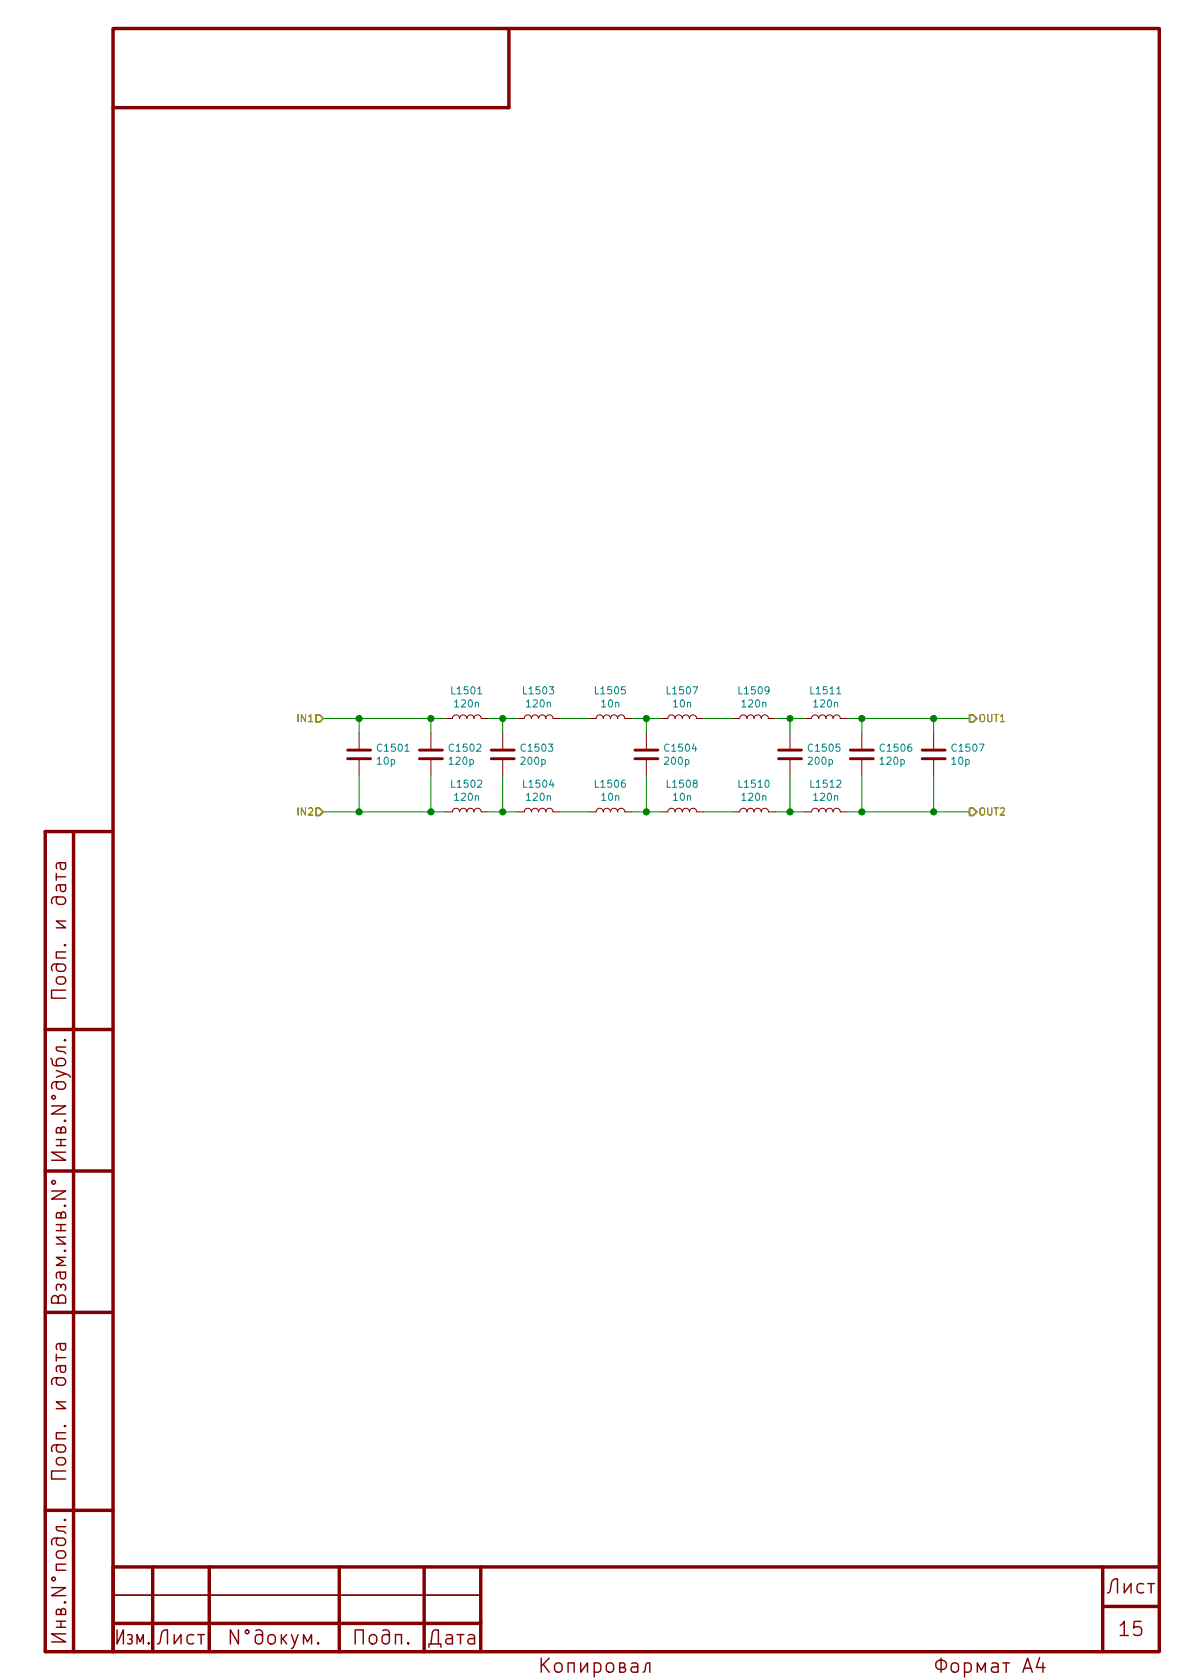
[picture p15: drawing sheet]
<svg xmlns="http://www.w3.org/2000/svg" width="210mm" height="297mm" viewBox="0 0 210 297" stroke-linecap="round" stroke-linejoin="round" font-family="sans-serif">
<defs><g id="words">
<g font-size="3.5" fill="#840000">
<text x="11.7" y="197.4" transform="rotate(-90 11.7 197.4)">.N°.</text>
<text x="11.7" y="222.4" transform="rotate(-90 11.7 222.4)">..N°</text>
<text x="11.7" y="282.4" transform="rotate(-90 11.7 282.4)">.N°.</text>
<text x="23.1" y="290.8">.</text>
<text x="46.1" y="290.8">N°.</text>
<text x="198.1" y="289.3">15</text>
<text x="166" y="295.8">A4</text>
</g>
<g font-size="1.8" fill="#008484">
<text x="80" y="122.8">L1501</text>
<text x="80.5" y="125.1">120n</text>
<text x="92.7" y="122.8">L1503</text>
<text x="93.2" y="125.1">120n</text>
<text x="105.4" y="122.8">L1505</text>
<text x="106.4" y="125.1">10n</text>
<text x="118.1" y="122.8">L1507</text>
<text x="119.1" y="125.1">10n</text>
<text x="130.8" y="122.8">L1509</text>
<text x="131.3" y="125.1">120n</text>
<text x="143.5" y="122.8">L1511</text>
<text x="144" y="125.1">120n</text>
<text x="66.8" y="135.2">10p</text>
<text x="67" y="132.9">C1501</text>
<text x="79.6" y="135.2">120p</text>
<text x="79.7" y="132.9">C1502</text>
<text x="92.3" y="135.2">200p</text>
<text x="92.4" y="132.9">C1503</text>
<text x="117.7" y="135.2">200p</text>
<text x="117.8" y="132.9">C1504</text>
<text x="143.1" y="135.2">200p</text>
<text x="143.2" y="132.9">C1505</text>
<text x="155.8" y="135.2">120p</text>
<text x="155.9" y="132.9">C1506</text>
<text x="168.4" y="135.2">10p</text>
<text x="168.6" y="132.9">C1507</text>
<text x="80" y="139.3">L1502</text>
<text x="80.5" y="141.6">120n</text>
<text x="92.7" y="139.3">L1504</text>
<text x="93.2" y="141.6">120n</text>
<text x="105.4" y="139.3">L1506</text>
<text x="106.4" y="141.6">10n</text>
<text x="118.1" y="139.3">L1508</text>
<text x="119.1" y="141.6">10n</text>
<text x="130.8" y="139.3">L1510</text>
<text x="131.3" y="141.6">120n</text>
<text x="143.5" y="139.3">L1512</text>
<text x="144" y="141.6">120n</text>
</g>
<g font-size="1.8" fill="#848400">
<text x="52.9" y="127.7">IN1</text>
<text x="173" y="127.7">OUT1</text>
<text x="52.9" y="144.2">IN2</text>
<text x="173" y="144.2">OUT2</text>
</g>
</g></defs>
<g fill="none" stroke="#840000" stroke-width=".61">
<path d="M20 5h185v287h-185zM90 5v14h-70M13 147v145M20 147h-12v145h12M8 182h12M8 207h12M8 232h12M8 267h12M27 277v15M37 277v15M60 277v15M75 277v15"/>
<path d="M85 277v15M195 277v15M205 277h-185v15M20 287h65M195 284h10"/>
</g>
<path d="M20 282h65" fill="none" stroke="#840000" stroke-width=".3"/>
<g fill="none" stroke="#840000" stroke-width=".25">
<path d="M10 154.4v1.2M10 155h1.6M10.2 158.6a.82 .82 0 0 0-.1 1.1l.3 .2h.7a.68 .68 0 0 0 .5-.7 .68 .68 0 0 0-.5-.6h-1.5l-.3 .1-.2 .4 .1 .7M10.5 156.4l.2 .9a.48 .48 0 0 0 .4 .4 .48 .48 0 0 0 .5-.4l-.1-.9M10.5 152.5l.2 .9a.48 .48 0 0 0 .4 .3 .48 .48 0 0 0 .5-.3l-.1-.9M11.6 156.4h-1.3l-.2 .2-.1 .2 .1 .7M11.6 152.5h-1.3l-.2 .2-.1 .2 .1 .7M10.2 172.8l.9-.1a.67 .67 0 0 1 .5 .7 .67 .67 0 0 1-.5 .6h-.7a.69 .69 0 0 1-.2-1.2zM10.2 170.4a.82 .82 0 0 0-.1 1.1l.3 .2h.7a.67 .67 0 0 0 .5-.6 .67 .67 0 0 0-.5-.7h-1.5l-.3 .2a.79 .79 0 0 0-.1 1M11.4 167.1l.1-.1 .1 .1-.1 .1-.1-.1h.2M11.6 175.1h-2.5v1.4h2.5M11.6 168.3h-1.6v1.1h1.6"/>
<path d="M11.6 162.9h-1.6l1.6 1.1h-1.6M9 187.1l.2 .4v.5l.3 .3 1.6 .1a.67 .67 0 0 0 .5-.6 .67 .67 0 0 0-.5-.7h-.7l-.2 .2a.78 .78 0 0 0 0 1.1M10 189.3l2.2 .8 .2 .4M10.8 199.7l.1-.3 .2-.2 .4 .2 .1 .2v.7h-1.6l.1-.8 .2-.1 .4 .1 .1 .8M11.4 183.9l.1-.1 .1 .1-.1 .2-.1-.2h.2M11.6 185.1h-1.6l.1 .6 1.2 .2 .3 .4M11.6 189.9l-1.6 .6M9.1 210.6h2.5l-2.5 1.4h2.5M9.2 208.8l.3-.1 .2 .1 .1 .3-.1 .2-.2 .1-.3-.1-.1-.2zM10 202.6h1.6M10 201.5h1.6M10.8 214.7l.1-.3 .2-.1 .4 .1 .1 .2v.7h-1.6l.1-.8 .2-.1 .4 .1 .1 .8"/>
<path d="M10.8 201.5v1.1M11.4 213.2l.1-.1 .1 .1-.1 .1-.1-.1h.2M11.6 203.7h-2.5l2.5 1.4h-2.5M10 239.5v1.2M10.1 228.1l-.1-.7 .1-.2 .2-.1 .4 .1 .1 .2 .3-.3 .4 .1 .1 .2-.1 .7M10.3 229.6l.1-.4a.69 .69 0 0 1 1.2 .2v1h-2.5v-.8a.61 .61 0 0 1 .6-.5 .61 .61 0 0 1 .6 .5v.8M10.5 224.9l.2 .3v.6a.48 .48 0 0 0 .4 .3 .48 .48 0 0 0 .5-.3v-.6l-.1-.3M10.5 237.6l.2 .8a.48 .48 0 0 0 .4 .4 .48 .48 0 0 0 .5-.4l-.1-.8M10.8 227.4v.2M11.6 224.9h-1.3l-.2 .2-.1 .2 .1 .7M11.6 222.3h-1.6l1.3 .7-1.3 .7h1.6M11.6 237.6h-1.3l-.2 .1-.1 .2 .1 .7"/>
<path d="M10 240h1.6M10.1 257.9l.3-.2h.7a.67 .67 0 0 1 .5 .7 .67 .67 0 0 1-.5 .6h-.7a.67 .67 0 0 1-.3-1.1zM10.2 255.5a.82 .82 0 0 0-.1 1l.3 .3h.7a.67 .67 0 0 0 .5-.7 .67 .67 0 0 0-.5-.6h-1.5l-.3 .1a.79 .79 0 0 0-.1 1.1M10.2 243.6a.82 .82 0 0 0-.1 1.1l.3 .2h.7a.68 .68 0 0 0 .5-.6 .68 .68 0 0 0-.5-.7h-1.5l-.3 .1-.2 .4 .1 .7M10.5 241.5l.2 .8a.48 .48 0 0 0 .4 .4 .48 .48 0 0 0 .5-.4l-.1-.8M11.4 252.1l.1-.1 .1 .1-.1 .2-.1-.2h.2M11.6 253.3h-1.6v1.1h1.6M11.6 247.9h-1.6l1.6 1.2h-1.6M11.6 241.5h-1.3l-.2 .1-.1 .2 .1 .7M10.2 274.3l.9-.1a.67 .67 0 0 1 .5 .7 .67 .67 0 0 1-.5 .6h-.7a.69 .69 0 0 1-.2-1.2zM10.2 271.9a.82 .82 0 0 0-.1 1.1l.3 .2h.7a.67 .67 0 0 0 .5-.6 .67 .67 0 0 0-.5-.7h-1.5l-.3 .2a.79 .79 0 0 0-.1 1M11.4 268.7l.1-.1 .1 .1-.1 .2-.1-.2h.2"/>
<path d="M11.6 269.9h-1.6l.1 .6 1.2 .2 .3 .4M11.6 260.1h-2.5v1.4h2.5M198.8 280v1.6l1.2-1.6v1.6M202.9 280h1.2M203.6 280v1.6M10 287.7h1.6M10 286.7h1.6M10.8 284.9l.1-.4 .2-.1 .4 .1 .1 .2v.8h-1.6l.1-.9 .2-.1 .4 .1 .1 .9M10.8 286.7v1M11.4 283.3l.1-.1 .1 .1-.1 .1-.1-.1h.2M11.6 288.9h-2.5l2.5 1.4h-2.5M20.7 288.2v2.5l1.1-2.5v2.5"/>
<path d="M22.6 289.1l.1-.1 .6 .1 .1 .4-.3 .3a.45 .45 0 0 1 .3 .4 .45 .45 0 0 1-.3 .5l-.5-.2M24.2 290.7v-1.7l.6 1.3 .5-1.3v1.7M26.3 290.4v.3l-.1-.2 .1-.1v.3M27.8 290.7l.4-.2 .1-.2 .2-1.4a.86 .86 0 0 1 1.1-.7v2.5M30.8 289v1.7l1.2-1.7v1.7M34.2 289.1a.82 .82 0 0 0-1 .1l-.1 .3 .1 .9 .3 .3 .7-.2M35 289h1.1M35.6 289v1.7M42.2 288.2v2.5l-1.5-2.5v2.5M43.5 288.3l.2-.1 .2 .1 .2 .2-.2 .3-.2 .1-.2-.1-.1-.3zM45.2 288.3a.79 .79 0 0 1 1.1 .1l.1 .3v1.5a.67 .67 0 0 1-.6 .5 .67 .67 0 0 1-.7-.5l.1-1a.82 .82 0 0 1 1.1-.1l.1 .1M51.5 289l.6 1.7"/>
<path d="M52.7 289l-.8 2.2-.4 .3M53.7 290.7v-1.7l.7 1.3 .7-1.3v1.7M56.3 290.4l.1 .1-.1 .2-.1-.2 .1-.1v.3M62.8 290.7v-2.5h1.4v2.5M65.6 289.1a.7 .7 0 0 1 1 .4v.7a.68 .68 0 0 1-.6 .5 .68 .68 0 0 1-.7-.5v-.7zM67.7 288.3l.7-.1 .4 .2 .1 1.8a.67 .67 0 0 1-.7 .5 .67 .67 0 0 1-.6-.5v-.7l.1-.3a.78 .78 0 0 1 1.2 0M69.9 290.7v-1.7h1.1v1.7M72.2 290.4l.1 .1-.1 .2-.1-.2 .1-.1v.3M75.8 291.2v-.5h2.2v.5M76.2 290.7l.3-2 .1-.3 .3-.2h.6v2.5M78.9 289.1l.3-.1 .7 .1 .1 .3v1.3M80 289.6l-.8 .1a.48 .48 0 0 0-.4 .5 .48 .48 0 0 0 .4 .5l.8-.2"/>
<path d="M80.8 289h1.2M81.4 289v1.7M82.9 289.1l.2-.1 .7 .1 .1 .3v1.3M83.9 289.6l-.8 .1a.48 .48 0 0 0-.4 .5 .48 .48 0 0 0 .4 .5l.8-.2M95.7 293.2v2.5M96.1 294.2l1 1.5M97.1 293.2l-1.4 1.4M98.2 294.2a.69 .69 0 0 1 1.2 .3v.7a.68 .68 0 0 1-.7 .5 .68 .68 0 0 1-.6-.5v-.7zM100.5 295.7v-1.7h1v1.7M102.7 294v1.7l1.2-1.7v1.7M105.1 294.1a.82 .82 0 0 1 1 .1l.1 .3-.1 .9-.3 .3-.7-.2M105.1 294v2.5"/>
<path d="M107.3 294.2a.69 .69 0 0 1 1.2 .3v.7a.67 .67 0 0 1-.6 .5 .67 .67 0 0 1-.7-.5zM109.6 294.8l.8-.1 .1-.2-.1-.4-.8-.1v1.7h.7l.2-.2 .1-.3-.1-.2-.3-.2M111.7 294.1l.2-.1 .7 .1 .2 .3v1.3M112.8 294.6l-.3 .1h-.6a.48 .48 0 0 0-.3 .5 .48 .48 0 0 0 .3 .5h.6l.3-.2M113.7 295.7l.3-.2 .2-1.1 .1-.3 .3-.1h.3v1.7M170.6 294.1a.79 .79 0 0 1 1.2 .4v.7l-.2 .2a.79 .79 0 0 1-1 .1M172.8 295.7v-1.7l.7 1.3 .7-1.3v1.7M175.4 294.1l.3-.1 .7 .1 .1 .3v1.3M176.5 294.6l-.8 .1a.48 .48 0 0 0-.4 .5 .48 .48 0 0 0 .4 .5l.8-.2M177.3 294h1.2M177.9 294v1.7M180.9 295.7l.8-2.5 .8 2.5"/>
<path d="M181.1 295h1.2M183.8 293.1l-.5 1.7h1.5M184.4 294v1.7M195.8 281.6l.4-.1 .1-.2 .2-1.4a.86 .86 0 0 1 1.1-.7v2.4M202.2 280.1a.82 .82 0 0 0-1 .1l-.1 .3 .1 .9 .3 .2 .7-.1"/>
</g>
<g fill="none" stroke="#840000" stroke-width=".18">
<path d="M63.5 129.6v2.8M63.5 134.4v2.8M76.2 129.6v2.8M76.2 134.4v2.8M78.7 127h1.3a.63 .63 0 0 1 .6-.6 .63 .63 0 0 1 .7 .6 .63 .63 0 0 1 .6-.6 .63 .63 0 0 1 .6 .6 .63 .63 0 0 1 .7-.6 .63 .63 0 0 1 .6 .6 .63 .63 0 0 1 .7-.6 .63 .63 0 0 1 .6 .6h1.3M88.9 129.6v2.8M88.9 134.4v2.8M91.4 127h1.3a.63 .63 0 0 1 .6-.6 .63 .63 0 0 1 .7 .6 .63 .63 0 0 1 .6-.6 .63 .63 0 0 1 .6 .6 .63 .63 0 0 1 .7-.6 .63 .63 0 0 1 .6 .6 .63 .63 0 0 1 .7-.6 .63 .63 0 0 1 .6 .6h1.3M104.1 127h1.3a.63 .63 0 0 1 .6-.6 .63 .63 0 0 1 .7 .6 .63 .63 0 0 1 .6-.6 .63 .63 0 0 1 .6 .6 .63 .63 0 0 1 .7-.6 .63 .63 0 0 1 .6 .6 .63 .63 0 0 1 .7-.6 .63 .63 0 0 1 .6 .6h1.3M114.3 129.6v2.8M114.3 134.4v2.8M116.8 127h1.3a.63 .63 0 0 1 .6-.6 .63 .63 0 0 1 .7 .6 .63 .63 0 0 1 .6-.6 .63 .63 0 0 1 .6 .6 .63 .63 0 0 1 .7-.6 .63 .63 0 0 1 .6 .6 .63 .63 0 0 1 .7-.6 .63 .63 0 0 1 .6 .6h1.3"/>
<path d="M129.5 127h1.3a.63 .63 0 0 1 .6-.6 .63 .63 0 0 1 .7 .6 .63 .63 0 0 1 .6-.6 .63 .63 0 0 1 .6 .6 .63 .63 0 0 1 .7-.6 .63 .63 0 0 1 .6 .6 .63 .63 0 0 1 .7-.6 .63 .63 0 0 1 .6 .6h1.3M139.7 129.6v2.8M139.7 134.4v2.8M142.2 127h1.3a.63 .63 0 0 1 .6-.6 .63 .63 0 0 1 .7 .6 .63 .63 0 0 1 .6-.6 .63 .63 0 0 1 .6 .6 .63 .63 0 0 1 .7-.6 .63 .63 0 0 1 .6 .6 .63 .63 0 0 1 .7-.6 .63 .63 0 0 1 .6 .6h1.3M152.4 129.6v2.8M152.4 134.4v2.8M165.1 129.6v2.8M165.1 134.4v2.8M78.7 143.5h1.3a.63 .63 0 0 1 .6-.6 .63 .63 0 0 1 .7 .6 .63 .63 0 0 1 .6-.6 .63 .63 0 0 1 .6 .6 .63 .63 0 0 1 .7-.6 .63 .63 0 0 1 .6 .6 .63 .63 0 0 1 .7-.6 .63 .63 0 0 1 .6 .6h1.3M91.4 143.5h1.3a.63 .63 0 0 1 .6-.6 .63 .63 0 0 1 .7 .6 .63 .63 0 0 1 .6-.6 .63 .63 0 0 1 .6 .6 .63 .63 0 0 1 .7-.6 .63 .63 0 0 1 .6 .6 .63 .63 0 0 1 .7-.6 .63 .63 0 0 1 .6 .6h1.3M104.1 143.5h1.3a.63 .63 0 0 1 .6-.6 .63 .63 0 0 1 .7 .6 .63 .63 0 0 1 .6-.6 .63 .63 0 0 1 .6 .6 .63 .63 0 0 1 .7-.6 .63 .63 0 0 1 .6 .6 .63 .63 0 0 1 .7-.6 .63 .63 0 0 1 .6 .6h1.3M116.8 143.5h1.3a.63 .63 0 0 1 .6-.6 .63 .63 0 0 1 .7 .6 .63 .63 0 0 1 .6-.6 .63 .63 0 0 1 .6 .6 .63 .63 0 0 1 .7-.6 .63 .63 0 0 1 .6 .6 .63 .63 0 0 1 .7-.6 .63 .63 0 0 1 .6 .6h1.3"/>
<path d="M129.5 143.5h1.3a.63 .63 0 0 1 .6-.6 .63 .63 0 0 1 .7 .6 .63 .63 0 0 1 .6-.6 .63 .63 0 0 1 .6 .6 .63 .63 0 0 1 .7-.6 .63 .63 0 0 1 .6 .6 .63 .63 0 0 1 .7-.6 .63 .63 0 0 1 .6 .6h1.3M142.2 143.5h1.3a.63 .63 0 0 1 .6-.6 .63 .63 0 0 1 .7 .6 .63 .63 0 0 1 .6-.6 .63 .63 0 0 1 .6 .6 .63 .63 0 0 1 .7-.6 .63 .63 0 0 1 .6 .6 .63 .63 0 0 1 .7-.6 .63 .63 0 0 1 .6 .6h1.3"/>
</g>
<g fill="none" stroke="#840000" stroke-width=".51">
<path d="M61.5 134.1h4M61.5 132.6h4M74.2 134.1h4M74.2 132.6h4M86.9 134.1h4M86.9 132.6h4M112.3 134.1h4M112.3 132.6h4M137.7 134.1h4M137.7 132.6h4M150.4 134.1h4M150.4 132.6h4"/>
<path d="M163.1 134.1h4M163.1 132.6h4"/>
</g>
<g fill="none" stroke="#008400" stroke-width=".18">
<path d="M57.1 127h21.6M63.5 127v2.6M63.5 137.2v6.3M76.2 127v2.6M76.2 137.2v6.3M86.4 127h5M88.9 127v2.6M88.9 137.2v6.3M99.1 127h5M111.8 127h5M114.3 127v2.6M114.3 137.2v6.3"/>
<path d="M124.5 127h5M137.2 127h5M139.7 127v2.6M139.7 137.2v6.3M149.9 127h21.5M152.4 127v2.6M152.4 137.2v6.3M165.1 127v2.6M165.1 137.2v6.3M57.1 143.5h21.6M86.4 143.5h5M99.1 143.5h5"/>
<path d="M111.8 143.5h5M124.5 143.5h5M137.2 143.5h5M149.9 143.5h21.5"/>
</g>
<path d="M55.9 126.4h.6l.6 .6-.6 .7h-.6zM171.4 126.4h.7l.6 .6-.6 .7h-.7zM55.9 142.9h.6l.6 .6-.6 .7h-.6zM171.4 142.9h.7l.6 .6-.6 .7h-.7z" fill="none" stroke="#848400" stroke-width=".25"/>
<g fill="#008400" stroke="#008400" stroke-width=".25">
<circle cx="63.5" cy="143.5" r=".51"/>
<circle cx="139.7" cy="143.5" r=".51"/>
<circle cx="114.3" cy="143.5" r=".51"/>
<circle cx="152.4" cy="143.5" r=".51"/>
<circle cx="88.9" cy="143.5" r=".51"/>
<circle cx="63.5" cy="127" r=".51"/>
<circle cx="165.1" cy="127" r=".51"/>
<circle cx="76.2" cy="143.5" r=".51"/>
<circle cx="114.3" cy="127" r=".51"/>
<circle cx="76.2" cy="127" r=".51"/>
<circle cx="165.1" cy="143.5" r=".51"/>
<circle cx="152.4" cy="127" r=".51"/>
<circle cx="139.7" cy="127" r=".51"/>
<circle cx="88.9" cy="127" r=".51"/>
</g>
<use href="#words"/>
</svg>
